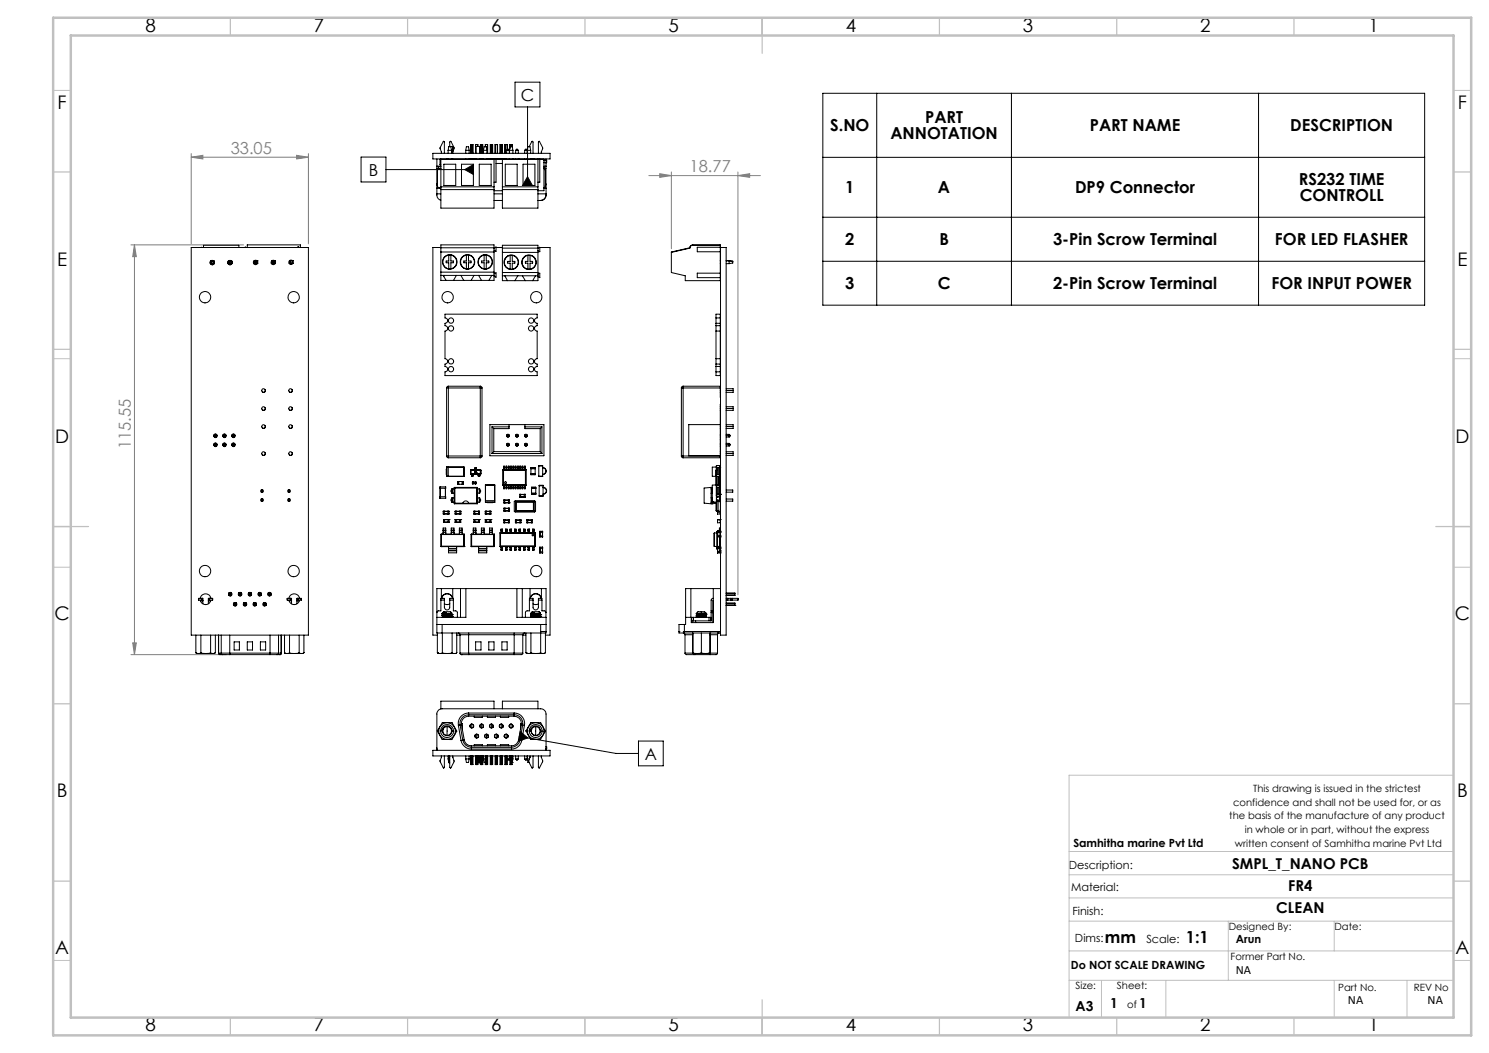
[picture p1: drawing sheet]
<svg xmlns="http://www.w3.org/2000/svg" width="420mm" height="297mm" viewBox="0 0 420 297" stroke-linecap="round" stroke-linejoin="round" font-family="sans-serif">
<defs><g id="words">
<g font-size="5.3">
<text x="41" y="8.9">8</text>
<text x="88.5" y="8.9">7</text>
<text x="138.5" y="8.9">6</text>
<text x="188.5" y="8.9">5</text>
<text x="238.5" y="8.9">4</text>
<text x="288.5" y="8.9">3</text>
<text x="338.5" y="8.9">2</text>
<text x="386" y="8.9">1</text>
<text x="16.2" y="30.7">F</text>
<text x="411.2" y="30.7">F</text>
<text x="16.1" y="74.9">E</text>
<text x="411.1" y="74.9">E</text>
<text x="15.5" y="124.9">D</text>
<text x="410.5" y="124.9">D</text>
<text x="15.4" y="174.9">C</text>
<text x="410.4" y="174.9">C</text>
<text x="16" y="224.9">B</text>
<text x="411" y="224.9">B</text>
<text x="15.5" y="269.2">A</text>
<text x="410.5" y="269.2">A</text>
<text x="41" y="290.9">8</text>
<text x="88.5" y="290.9">7</text>
<text x="138.5" y="290.9">6</text>
<text x="188.5" y="290.9">5</text>
<text x="238.5" y="290.9">4</text>
<text x="288.5" y="290.9">3</text>
<text x="338.5" y="290.9">2</text>
<text x="386" y="290.9">1</text>
</g>
<g font-size="4.7">
<text x="146.9" y="28.4">C</text>
<text x="260.9" y="34.8">PART</text>
<text x="234.2" y="37">S.NO</text>
<text x="251.1" y="39.3">ANNOTATION</text>
<text x="307.4" y="37">PART NAME</text>
<text x="363.9" y="37">DESCRIPTION</text>
<text x="104" y="49.6">B</text>
<text x="366.4" y="52.2">RS232 TIME</text>
<text x="238.4" y="54.5">1</text>
<text x="264.6" y="54.5">A</text>
<text x="303.2" y="54.5">DP9 Connector</text>
<text x="366.6" y="56.8">CONTROLL</text>
<text x="238.4" y="69.2">2</text>
<text x="265" y="69.2">B</text>
<text x="297" y="69.2">3-Pin Scrow Terminal</text>
<text x="359.6" y="69.2">FOR LED FLASHER</text>
<text x="238.4" y="81.5">3</text>
<text x="264.5" y="81.5">C</text>
<text x="297" y="81.5">2-Pin Scrow Terminal</text>
<text x="358.6" y="81.5">FOR INPUT POWER</text>
<text x="181.9" y="214.3">A</text>
<text x="311.7" y="266">mm</text>
<text x="334.5" y="266">1:1</text>
</g>
<g font-size="4.7" fill="#808080">
<text x="65.1" y="43.3">33.05</text>
<text x="194.5" y="48.5">18.77</text>
<text x="36.9" y="126.8" transform="rotate(-90 36.9 126.8)">115.55</text>
</g>
<g font-size="4.2">
<text x="347.5" y="245.2">SMPL_T_NANO PCB</text>
<text x="363.4" y="251.4">FR4</text>
<text x="360" y="257.6">CLEAN</text>
</g>
<g font-size="3.9">
<text x="303.4" y="285">A3</text>
<text x="313.1" y="284.3">1</text>
<text x="321.3" y="284.3">1</text>
</g>
<g font-size="3.5">
<text x="348.6" y="274.6">NA</text>
<text x="380.2" y="283.3">NA</text>
<text x="402.7" y="283.3">NA</text>
</g>
<g font-size="3.2">
<text x="302.8" y="238.8">Samhitha marine Pvt Ltd</text>
<text x="301.5" y="245.2">Description:</text>
<text x="302.1" y="251.4">Material:</text>
<text x="302.5" y="258">Finish:</text>
<text x="303.2" y="265.8">Dims:</text>
<text x="323.4" y="266">Scale:</text>
<text x="348.6" y="266">Arun</text>
<text x="302" y="273.4">Do NOT SCALE DRAWING</text>
</g>
<g font-size="2.8">
<text x="347.8" y="227.3">confidence and shall not be used for, or as</text>
<text x="353.5" y="223.5">This drawing is issued in the strictest</text>
<text x="346.8" y="231.1">the basis of the manufacture of any product</text>
<text x="348.3" y="238.8">written consent of Samhitha marine Pvt Ltd</text>
<text x="351.1" y="234.9">in whole or in part, without the express</text>
<text x="346.6" y="262.2">Designed By:</text>
<text x="376.4" y="262.2">Date:</text>
<text x="347.1" y="270.9">Former Part No.</text>
<text x="303.4" y="278.9">Size:</text>
<text x="315.1" y="278.9">Sheet:</text>
<text x="377.4" y="279.6">Part No.</text>
<text x="398.8" y="279.6">REV No</text>
<text x="318" y="284.3">of</text>
</g>
</g></defs>
<g fill="none" stroke="#000" stroke-width=".28">
<path d="M145.3 23.2h7v7h-7zM148.8 30.2v22.1M232.1 26.3h169.7v59.8h-169.7zM247.3 26.3v59.8M285.3 26.3v59.8M355 26.3v59.8M101.8 44.3h7.1v7h-7.1zM108.9 47.8h24.6M131.1 47.8l2.4-1.4v2.8zM148.8 49.8l1.4 2.5h-2.8zM232.1 44.4h169.7M232.1 61.3h169.7"/>
<path d="M232.1 73.7h169.7M146.5 207.7l27.2 4.8h6.4M146.7 206.3l2.2 1.8-2.7 1zM180.1 209h7v7h-7z"/>
</g>
<g fill="none" stroke="#808080" stroke-width=".28">
<path d="M53.9 44.3l3.3-.5v1zM53.9 43.3v25.5M53.9 44.3h33.1M83.7 43.8l3.3 .5-3.3 .5zM87 43.3v25.5M183 49.5h31.5M186.1 49l3.3 .5-3.3 .5zM189.4 48.5v21.7M208.1 49.5l3.4-.5v1zM208.1 48.5v119.3M36.9 69.1h31.8M37.9 69.1v115.5"/>
<path d="M37.9 69.1l.6 3.3h-1.1zM36.9 184.6h26.9M37.4 181.3h1.1l-.6 3.3z"/>
</g>
<g fill="none" stroke="#c0c0c0" stroke-width=".28">
<path d="M15 25.5h5M410 25.5h5M15 101.2h5M410 101.2h5M15 160h5M410 160h5M410 218.6h-108.4v68.4M301.6 240.2h108.4M301.6 246.7h108.4M301.6 253.3h108.4M301.6 259.8h108.4M346.5 259.8v16.7"/>
<path d="M376.3 259.8v8.4M15 270.9h5M301.6 268.2h108.4M301.6 276.5h108.4M310.7 276.5v10.5M328.9 276.5v10.5M376.3 276.5v10.5M396.9 276.5v10.5M410 270.9h5M165 287v5"/>
</g>
<g fill="none" stroke="#c0c0c0" stroke-width=".35">
<path d="M65 5v5M115 5v5M165 5v5M215 5v10M265 5v5M315 5v5M365 5v5M15 48.5h5M410 48.5h5M15 98.5h5M410 98.5h5M15 148.5h10"/>
<path d="M405 148.5h10M15 198.5h5M410 198.5h5M15 248.5h5M410 248.5h5M65 287v5M115 287v5M165 287v5M215 282v10M265 287v5M315 287v5M365 287v5"/>
</g>
<path d="M15 5h400v287h-400zM20 10h390v277h-390z" fill="none" stroke="#c0c0c0" stroke-width=".7"/>
<path d="M146.7 206.3l-.5 2.8 2.7-1zM131.1 47.8l2.4 1.4v-2.8zM148.8 49.8l1.4 2.5h-2.8z" fill="#000"/>
<g fill="#808080">
<path d="M83.7 43.8l3.3 .5-3.3 .5zM53.9 44.3l3.3-.5v1z"/>
<path d="M186.1 49l3.3 .5-3.3 .5zM208.1 49.5l3.4-.5v1z"/>
<path d="M37.9 69.1l.6 3.3h-1.1zM37.4 181.3h1.1l-.6 3.3z"/>
</g>
<g fill="none" stroke="#000" stroke-width=".28">
<path d="M127.1 39.9l-.2 .2v1.2M127.1 39.9h.1M127.1 39.9l1 1.8-.4 1.1M150.1 39.9l-.8 1.5M150.1 39.9h.1M150.1 39.9l.3 .2v3.1M122.1 43.2h33.1v1.6h-33.1zM123.2 47.5h.5M123.2 47h.5M123.2 51.9l.2 .6M123.2 44.8v10.2a1.45 1.45 0 0 0 1.2 1.5M123.2 46.9h1.2"/>
<path d="M123.2 54.7h1.2M123.2 53.1h1.2M123.4 52.5l.3 .4 .7 .1M123.7 47.5h.7M123.7 47h.7M123.7 47v.5M124.1 46.5h.1M124.1 44.9h.1M124.1 44.9v1.6M124.1 44.9h29.3v8.9h-1.7M124.1 46.5h.3M124.4 52.7v.8"/>
<path d="M124.4 47.6h-.7l-.3 .3v4.6M124.4 44.9v7.8M124.4 53.5v5.2h14.9v-5.2M124.4 53.5h14.9M124.4 52.7h14.9M124.5 43.2l-.4-1.4 1-1.9 .2 .1v3.2M125.2 46.3h3.4v6h-3.4zM126 44.8v.1M126.4 42.4v.8M126.4 44.8v.1M126.4 42.4l.2-1h.6l.2 1M126.4 42.4h1"/>
<path d="M126.6 41.4l1.1-.1v1.9M127.4 42.4v.8M127.4 44.8v.1M127.7 41.4v1.8M127.7 44.8v.1M130.2 46.3h3.3v6h-3.3zM131.4 42.4v.8M131.4 44.8v.1M131.4 42.4l.2-1h.6l.1 1M131.4 42.4h.9M132.3 42.4v.8M132.3 44.8v.1"/>
<path d="M132.5 44.8v.1M132.7 44.8v.1M132.8 44.8v.1M132.8 40.8h.3M132.8 40.8v2.4M133 44.9h.1M133.1 40.8h.2M133.1 40.8v2.4M133.1 44.8v.1M133.3 40.8l.1 2.4M133.3 40.8v2.4M133.3 44.8v.1"/>
<path d="M133.4 44.9h.1M133.4 44.8v.1M133.6 44.8v.1M133.9 44.8v.1M133.9 44.9h.1M134.1 44.8v.1M134.2 40.8h.5M134.2 40.8l-.1 2.4M134.2 40.8v2.4M134.2 44.8v.1M134.3 43.2v-1.9h1v1.9M134.3 44.8v.1"/>
<path d="M134.7 40.8l.1 .5M134.7 40.8v.5M135.2 46.3h3.3v6h-3.3zM135.3 44.8v.1M135.3 41.4h.1M135.3 44.9h.1M135.4 44.8v.1M135.6 40.8h.3M135.6 40.8v2.4M135.6 40.8l-.1 2.4M135.9 40.8h.2M135.9 40.8v2.4"/>
<path d="M136 44.8v.1M136.1 40.8l.1 2.4M136.1 40.8v2.4M136.1 44.8v.1M136.2 44.8v.1M136.4 42.4v.8M136.4 44.8v.1M136.4 42.4l.2-1h.6l.1 1M136.4 42.4h.9M136.9 40.8h.6M136.9 40.8v.6M137.3 42.4v.8"/>
<path d="M137.3 44.8v.1M137.5 40.8v2.4M137.5 44.8v.1M137.8 44.8v.1M138.3 44.8v.1M138.4 40.8h.2M138.4 40.8l-.1 2.4M138.4 40.8v2.4M138.4 44.8v.1M138.6 40.8h.3M138.6 40.8v2.4M138.6 44.8v.1"/>
<path d="M138.9 40.8v2.4M138.9 44.8v.1M138.9 40.8l.1 2.4M139 44.8v.1M139.2 44.8v.1M139.3 52.7v.8M139.3 44.9v7.8M139.3 53.8h2.4M139.3 54.7h2.4M139.3 56.5h2.4M139.5 44.8v.1M139.6 44.8v.1"/>
<path d="M139.7 40.8v2.4M139.7 44.8v.1M139.7 40.8h.1M139.7 40.8h.6M139.9 44.9v6.5h-.6M139.9 46.1h1.8M140.3 40.8v2.4M140.3 44.8v.1M140.5 44.8v.1M140.8 44.8v.1M141 44.8v.1M141.1 40.8h.3"/>
<path d="M141.1 40.8v2.4M141.1 44.8v.1M141.1 40.8l-.1 2.4M141.4 40.8h.2M141.4 40.8v2.4M141.4 44.8v.1M141.6 40.8l.1 2.4M141.6 40.8v2.4M141.6 44.8v.1M141.7 52.7v.8M141.7 44.8v7.9M141.7 53.5v5.2h10v-5.2"/>
<path d="M141.7 53.5h10M141.7 52.7h10M141.9 44.8v.1M142.2 44.8v.1M142.4 44.8v.1M142.5 40.8h.6M142.5 40.8l-.1 2.4M142.5 40.8v2.4M142.5 44.8v.1M142.5 46.3h3.4v6h-3.4zM142.9 42.4h.8M142.9 42.4l.3-.3 .5 .3"/>
<path d="M142.9 42.4v.8M142.9 44.8v.1M143.1 40.8h.1M143.1 40.8v1.5M143.7 42.4v.8M143.7 44.8v.1M143.7 42.4h1M143.9 40.8h.2M143.9 40.8v.6M143.9 40.8l-.1 1.2M144.1 40.8h.3M144.1 40.8v.6"/>
<path d="M144.4 40.8l.1 .6M144.4 40.8v.6M144.5 41.4h-.6l-.2 1M144.5 41.4l.2 1M144.7 42.4v.8M144.7 44.8v.1M145.5 42.4h.7M145.5 42.4l.2-.3 .5 .3M145.5 42.4v.8M145.5 44.8v.1M146.2 42.4v.8M146.2 44.8v.1"/>
<path d="M146.4 44.9h.1M147.5 46.3h3.4v6h-3.4zM148 42.4h.7M148 42.4l.3-.3 .4 .3M148 42.4v.8M148 44.8v.1M148.7 42.4v.8M148.7 44.8v.1M148.7 42.4l.2-1h.6l.2 1M148.7 42.4h1M149.7 42.4v.8M149.7 44.8v.1"/>
<path d="M149.8 44.9h.1M151.7 52.7v.8M151.7 44.9v7.8M151.7 54.7h2.3M151.9 43.2v-3.2l.1-.1 1.1 1.9-.4 1.4M152.3 44.9v6.5h-.6M153.4 45.2h.6M153.4 45.9h.6M153.4 47.6l.4 .5v4.4M153.4 45.3h.7M153.4 45.8h.7M153.4 46.9h.6"/>
<path d="M153.4 47.5h.1M153.4 47h.1M153.4 53.1h.6M153.5 47.5h.5M153.5 47h.5M153.5 47v.5M153.8 52.5l-.4 .4M154 45.2l.2 .1M154 45.2l.1 .1M154 45.9v6l-.2 .6M154 51.9v3.1a1.73 1.73 0 0 1-2.3 1.5M154 44.8v.4"/>
<path d="M154.1 45.8l-.1 .1M154.1 45.3h.1M154.1 45.8h.1M154.1 45.3v.5M154.2 45.8l-.2 .1M154.2 45.3v.5M53.9 69.8h33.1v109.3h-33.1zM56.8 69.8h.1M57.4 69.8v-.6h10v.6M59.3 73.8l.1 .6M59.4 73.7a.64 .64 0 0 0 0 .8 .64 .64 0 0 0 .9 0 .64 .64 0 0 0 .1-.8M59.4 73.6h1"/>
<path d="M59.4 74.4h1M59.4 73.6v.8M59.4 73.6l.2 .2M59.5 73.6l.3-.2 .5 .2M59.6 73.8h.6M59.6 74.2h.6M59.6 74.2l-.2 .2M59.6 73.8v.4M60.2 74.2l.2 .2M60.2 73.8v.4M60.4 74.4h.1M60.4 73.6l-.2 .2"/>
<path d="M60.4 73.6v.8M60.4 73.8v.6M64.3 73.8l.1 .6M64.4 73.7a.64 .64 0 0 0 .1 .8 .64 .64 0 0 0 .8 0 .64 .64 0 0 0 .1-.8M64.4 73.6h1M64.4 74.4h1M64.4 73.6l.2 .2M64.4 73.6v.8M64.5 73.6l.3-.2 .5 .2M64.6 73.8h.6M64.6 73.8v.4M64.6 74.2l-.2 .2"/>
<path d="M64.6 74.2h.6M65.2 74.2l.2 .2M65.2 73.8v.4M65.4 74.4h.1M65.4 73.6l-.2 .2M65.4 73.6v.8M65.4 73.8v.6M69.2 69.8v-.1l.2 .1M69.7 69.8v-.7h15v.7M71.7 74.3h.1M71.7 74.3h-.2M71.7 73.6v.7"/>
<path d="M71.8 73.5a.63 .63 0 0 0-.2 1 .63 .63 0 0 0 1-.2M71.8 73.5h.9M71.8 74.3h.9M71.8 73.5l.1 .2M71.8 73.5v.8M71.8 73.5h.6M71.9 74.1h.6M71.9 73.7h.6M71.9 74.1l-.1 .2M71.9 73.7v.4M72.5 74.1l.2 .2M72.5 73.7v.4"/>
<path d="M72.7 73.5l-.2 .2M72.7 73.5v.8M76.7 74.3h.1M76.7 74.3h-.2M76.7 73.6v.7M76.8 73.5a.63 .63 0 0 0-.2 1 .63 .63 0 0 0 1-.2M76.8 73.5h.9M76.8 74.3h.9M76.8 73.5l.1 .2M76.8 73.5v.8M76.8 73.5h.6M76.9 74.1h.6"/>
<path d="M76.9 73.7h.6M76.9 74.1l-.1 .2M76.9 73.7v.4M77.5 74.1l.2 .2M77.5 73.7v.4M77.7 73.5l-.2 .2M77.7 73.5v.8M81.6 74.3h.2M81.7 73.5v.8M81.7 73.5h.1M81.8 73.5h.9M81.8 74.3h.9"/>
<path d="M81.8 73.5l.1 .2M81.8 73.5v.8M81.9 74.1h.6M81.9 74.1l-.1 .2M81.9 73.7h.6M81.9 73.7v.4M82.4 73.5a.62 .62 0 0 0-.8 .1 .62 .62 0 0 0 .2 .9 .62 .62 0 0 0 .8-.2M82.5 74.1l.2 .2M82.5 73.7v.4M82.7 73.5l-.2 .2M82.7 73.5v.8M84.1 69.8v-.2l.4 .2"/>
<path d="M124.4 69.9v-.8h14.9v.8M124.4 69.8h-2.3v109.3h1.3M124.4 71.1h14.9M124.4 69.9v9.2h14.9v-9.2M124.4 69.9h14.9M124.4 76.8h14.9M124.4 77.7h14.9M125.2 77.7v.3l.6 1.1M126.6 71.9v1.7l-.8 .1 .1 .4h.7v1.7M126.6 71.9a1.96 1.96 0 0 0-1.7 2 1.96 1.96 0 0 0 1.7 1.9M126.6 75.8h.6M126.6 71.9h.6"/>
<path d="M127.2 71.9a1.97 1.97 0 0 1 1.6 2 1.97 1.97 0 0 1-1.6 1.9M127.2 71.9v1.7h.7v.5h-.7v1.7M128.7 77.7l-.8 1.4M130 77.7l.8 1.4M131.6 71.9a1.97 1.97 0 0 0-1.7 2 1.97 1.97 0 0 0 1.7 1.9M131.6 71.9v1.7h-.8v.5h.8v1.7M131.6 75.8h.6M131.6 71.9h.6M132.2 71.9a1.97 1.97 0 0 1 1.6 2 1.97 1.97 0 0 1-1.6 1.9M132.2 71.9v1.7l.7 .1v.4h-.7v1.7M133.7 77.7l-.8 1.4M135 77.7l.8 1.4"/>
<path d="M136.6 71.9v1.7h-.7l-.1 .2 .1 .3h.7v1.7M136.6 71.9a1.96 1.96 0 0 0-1.7 2 1.96 1.96 0 0 0 1.7 1.9M136.6 75.8h.6M136.6 71.9h.6M137.2 71.9a1.97 1.97 0 0 1 1.6 2 1.97 1.97 0 0 1-1.6 1.9M137.2 71.9v1.7l.7 .2v.3h-.7v1.7M138.7 77.7l-.8 1.4M139.3 69.8h.4M139.3 70l.6-.3v1.2l-.6-.3M139.3 77.3l.6-.4v1.3l-.6-.3M139.9 69.8h1.8M141.7 70v-.8h10v.8"/>
<path d="M141.7 76.9h10M141.7 70v9.2h10v-9.2M141.7 71.2h10M141.7 70h10M141.7 77.8h10M142.4 77.8l.8 1.4M143.9 72v1.7l-.7 .1v.4h.7v1.7M143.9 72a1.97 1.97 0 0 0-1.6 2 1.97 1.97 0 0 0 1.6 1.9M143.9 75.9h.6M143.9 72h.6M144.5 72a1.96 1.96 0 0 1 1.7 2 1.96 1.96 0 0 1-1.7 1.9M144.5 72v1.7l.7 .1v.4h-.7v1.7"/>
<path d="M146.1 77.8l-.9 1.4M147.4 77.8l.8 1.4M148.9 72a1.97 1.97 0 0 0-1.6 2 1.97 1.97 0 0 0 1.6 1.9M148.9 72v1.7h-.7v.3v.2h.7v1.7M148.9 72h.6M148.9 75.9h.6M149.5 72a1.97 1.97 0 0 1 1.6 2 1.97 1.97 0 0 1-1.6 1.9M149.5 72v1.7l.7 .2v.3h-.7v1.7M151.1 77.8l-.9 1.4M151.7 69.8h.5M151.7 70.1l.6-.4v1.3l-.6-.3M151.7 77.4l.6-.4v1.3l-.6-.3"/>
<path d="M152.3 69.8h2.9v109.3h-1.4M189.4 71.1l5.2-1.2a.78 .78 0 0 1 .8-.8h7.8v10.1h-9.9v-1.4l-3.9-.9zM203.2 69.2h-7.8a.78 .78 0 0 0-.8 .8l-5.2 1.2M203.2 73.6h.1M203.2 73.5h.1M203.2 77h-6.5v1.3h6.5M203.2 69.7h-6.5v1.3h6.5M203.2 74.4h.1M203.2 69.8h1.6v109.3h-1.6zM204.8 73.6l1.9 .2M204.8 73.5h.9M204.8 74.4h.9"/>
<path d="M205.7 73.5l1 .2v.5l-1 .2M205.7 73.5v.9M125.5 88.6h26v1.1a.76 .76 0 0 0-.7 .7 .76 .76 0 0 0 .7 .8v.7a.76 .76 0 0 0-.7 .7 .76 .76 0 0 0 .7 .8v7.8a.76 .76 0 0 0-.7 .7 .76 .76 0 0 0 .7 .8v.7a.76 .76 0 0 0-.7 .7 .76 .76 0 0 0 .7 .8v1h-26v-1a.76 .76 0 0 0 .8-.8 .76 .76 0 0 0-.8-.7v-.7a.76 .76 0 0 0 .8-.8 .76 .76 0 0 0-.8-.7v-7.8a.76 .76 0 0 0 .8-.8 .76 .76 0 0 0-.8-.7v-.7a.76 .76 0 0 0 .8-.8 .76 .76 0 0 0-.8-.7zM202 91.9v1.5M202 89.7v1.5M202 89.7v-1.1h1.2v1.1M202 91.2v.7M202 93.4v7.8M202 93.4h1.2M202 91.9h1.2M202 89.7h1.2M202 91.2h1.2"/>
<path d="M203.2 91.9v1.5M203.2 89.7v1.5M203.2 91.2v.7M203.2 93.4v7.8M74.7 114.9a.5 .5 0 0 1 0 .8 .5 .5 0 0 1-.8-.1M74.7 109.9a.5 .5 0 0 1 0 .7 .5 .5 0 0 1-.8-.1M82.3 114.9a.5 .5 0 0 1 0 .8 .5 .5 0 0 1-.7-.1M82.3 109.9a.5 .5 0 0 1 0 .7 .5 .5 0 0 1-.7-.1M126 109.4h.5M126 109.4v19.2M126.5 108.9v.5M126.5 108.9l-.5 .2v.3"/>
<path d="M126.5 109.4v19.2M126.5 109.4h9M126.5 108.9h9M135.5 108.9v.5M135.5 109.4h.5M135.5 108.9l.4 .2 .1 .3M135.5 109.4v19.2M136 109.4v19.2M138.2 119.8h15.2v8.7h-15.2zM143.6 119.8v1.1h-4.3M148.1 119.8v1.1h4.3M192.2 109.4h.5"/>
<path d="M192.2 109.4v19.2M192.7 108.9v.5M192.7 108.9h10.5v.5M192.7 108.9l-.4 .2-.1 .3M192.7 109.4h10.5M192.7 109.4v19.2M202 101.2v1.5M202 103.4v1.5M202 104.9v1h1.2v-1M202 102.7v.7M202 102.7h1.2M202 101.2h1.2"/>
<path d="M202 104.9h1.2M202 103.4h1.2M203.2 101.2v1.5M203.2 103.4v1.5M203.2 119.8h-8.9v8.7h8.9M203.2 109.6h.1M203.2 110.7h.1M203.2 115.7h.1M203.2 114.7h.1M203.2 119.8h.1M203.2 102.7v.7M203.2 109.4v2.7"/>
<path d="M203.2 110.1h.1M203.2 115.2h.1M203.2 114v14.6M204.8 109.6h2v.5M204.8 114.7h2v.5M204.8 119.8h2v.5M204.8 110.1h2M204.8 115.2h2M206.8 110.1v.6h-2M206.8 115.2v.5h-2M60.4 122.9a.37 .37 0 0 0 .3 .4 .37 .37 0 0 0 .4-.4M60.4 122.9a.37 .37 0 0 1 .3-.4 .37 .37 0 0 1 .4 .4"/>
<path d="M60.4 125.4a.37 .37 0 0 1 .3-.3 .37 .37 0 0 1 .4 .3M60.4 125.4a.37 .37 0 0 0 .3 .4 .37 .37 0 0 0 .4-.4M60.4 122.9h.3M60.4 125.4h.3M60.7 122.9h.1M60.7 125.4h.1M60.8 122.9h.3M60.8 125.4h.3M62.9 122.9a.37 .37 0 0 0 .4 .4 .37 .37 0 0 0 .3-.4M62.9 122.9a.37 .37 0 0 1 .4-.4 .37 .37 0 0 1 .3 .4M62.9 125.4a.37 .37 0 0 1 .4-.3 .37 .37 0 0 1 .3 .3M62.9 125.4a.37 .37 0 0 0 .4 .4 .37 .37 0 0 0 .3-.4"/>
<path d="M62.9 122.9h.3M62.9 125.4h.3M63.2 122.9h.2M63.2 125.4h.2M63.4 122.9h.2M63.4 125.4h.2M65.4 122.9a.37 .37 0 0 1 .4-.4 .37 .37 0 0 1 .4 .4M65.4 122.9a.37 .37 0 0 0 .4 .4 .37 .37 0 0 0 .4-.4M65.4 125.4a.37 .37 0 0 1 .4-.3 .37 .37 0 0 1 .4 .3M65.4 125.4a.37 .37 0 0 0 .4 .4 .37 .37 0 0 0 .4-.4M65.4 122.9h.4M65.4 125.4h.4"/>
<path d="M65.8 122.9h.1M65.8 125.4h.1M65.9 122.9h.3M65.9 125.4h.3M73.8 138.8h.2M73.8 138.2h.2M73.8 138.1v.8M74 138.1v.8M74.7 127.6a.5 .5 0 0 1 0 .8 .5 .5 0 0 1-.8-.1M74.7 120a.5 .5 0 0 1 0 .8 .5 .5 0 0 1-.8-.2M81.4 138.8h.3M81.4 138.2h.3"/>
<path d="M81.4 138.1v.8M81.7 138.1v.8M82.3 127.6a.5 .5 0 0 1 0 .8 .5 .5 0 0 1-.7-.1M82.3 120a.5 .5 0 0 1 0 .8 .5 .5 0 0 1-.7-.2M124.1 137.7h.1M124.1 137.3h.1M124.1 137.3v3.2M124.1 137.3h1.6M124.2 137.7v2.4M125.6 137.7v2.4M125.7 137.3v.4h-1.6M125.7 137.3v3.2"/>
<path d="M126 128.6h.5M126 128.6l.1 .4 .4 .1M126 132.3v1.5M126 131.7v2.7M126 131.7h4.9M126 134.4h4.9M126.4 131.8v2.5M126.5 128.6v.5M126.5 129.1h9M126.5 128.6h9M127.4 138.1l-.2 .4 .2 .4M127.6 137.9h-.2l.2 1.2"/>
<path d="M127.6 137.9v1.2M127.6 139.1h.5M127.6 137.9h.5M128.1 137.5v4.6M128.1 137.5l.2 .2M128.1 137.5h6.5M128.3 137.7h6.2M128.3 137.7v4.2M129.1 135.8v.8M129.1 135.8h.2M129.1 136.6h.2M129.3 136.6h.1"/>
<path d="M129.3 135.8h.1M129.3 135.8v.8M129.4 135.8h1.2M129.4 136.6h1.2M129.4 135.8v.8M130.4 135.8v.8zM130.6 135.8v.8M130.8 134.3l.1 .1M130.9 132.3v1.5M130.9 131.7v2.7M130.9 131.7l-.1 .1M132.7 133.7l.1 .1"/>
<path d="M132.7 132.6h.1M132.7 132.6v1.1M132.8 133.6h.1M132.8 132.6h.1M132.8 133.6l.1 .1M132.8 132.6v1M132.8 133.6l-.1 .1M132.8 132.5l-.1 .1M132.8 132.5h2.7M132.8 132.5h.1M132.8 133.8h2.7M132.9 132.5l-.1 .1"/>
<path d="M132.9 132.5v.1M132.9 133.6v.1M132.9 132.6h2.6M132.9 133.6h2.6M132.9 132.6v1M132.9 133.7h2.6M132.9 133.7l-.1 .1M133 133.9v.2M133 134.1v.1M133 134.2v.1l.4-.1M133 133.9h.4M133 134.1h.4"/>
<path d="M133 134.2h.4M133 133.8v.1M133 134.1h.1M133.2 136h.1M133.2 136.5h.1M133.2 136v.5M133.3 136.5h.9M133.3 136h.9M133.4 136l.1 .5zM133.4 133.9v.2M133.4 134.1v.1M133.4 133.8v.1"/>
<path d="M133.4 134.1h.1M133.8 132.8h.1M133.8 133.5h.1M133.8 132.8l.2 .3-.2 .4M133.9 132.2v.2M133.9 132.1h.1M133.9 132.4h.5M133.9 132.2h.5M133.9 132.2v-.3h.5v.3M133.9 132.8h.1M133.9 132.4v.1M133.9 132.1h.5"/>
<path d="M134 132.8l.1 .4-.3 .3M134.1 136v.5zM134.2 133.1v.1M134.2 136.5h.1M134.2 136h.1M134.2 136v.5M134.3 132.8h.1M134.3 132.8l-.1 .3M134.4 132.2v.2M134.4 132.1h.1M134.4 132.4v.1M134.4 132.8l-.1 .3 .1 .4-.2-.3"/>
<path d="M134.4 132.8h.1M134.5 137.7v4.2M134.6 139.1h.6M134.6 137.9h.6M134.6 137.5v4.6M134.6 137.5l-.1 .2M134.9 133.9v.2M134.9 134.1v.1M134.9 134.2v.1l.4-.1M134.9 133.9h.4M134.9 134.1h.4M134.9 133.8v.1"/>
<path d="M134.9 134.1h.1M134.9 134.2h.4M135.2 137.9h.1l-.1 1.2M135.2 137.9v1.2M135.3 138.1l.3 .3-.3 .5M135.3 133.9v.2M135.3 134.1v.1M135.3 133.8v.1M135.3 134.1h.1M135.5 128.6v.5M135.5 128.6h.5M135.5 132.5v.1"/>
<path d="M135.5 132.5l.1 .1M135.5 132.6h.1M135.5 133.6v.1M135.5 133.6h.1M135.5 132.6v1M135.5 133.7v.1M135.5 132.5h.1M135.6 133.6l-.1 .1M135.6 133.6v.1M135.6 133.7l-.1 .1M135.6 132.6v1.1M135.6 132.6h.1"/>
<path d="M136 128.6l-.2 .4-.3 .1M136.9 136.8h2.7M136.9 136.8v4.9M137.5 136.8h1.5M138.8 127.9h14.1M138.8 120.4h4.8M138.8 120.4v7.5M138.8 120.4l.5 .5M139.3 127.4h13.1M139.3 127.4l-.5 .5M139.3 120.9v6.5M139.6 136.8v4.9"/>
<path d="M141.9 136.9h6.5M141.9 132.5h6.5M141.9 132.5l.1 .1M141.9 132.5v4.4M142 132.6h.1M142 136.8h6.3M142 132.6h6.3M142 132.6v4.2M142 136.8l-.1 .1M142 136.7v.1M142 136.7h6.2M142 132.6v4.1"/>
<path d="M142 132.6h6.2M142.1 132.4h.1M142.1 131.8v.1M142.1 136.9l.2 .1zM142.1 137.5h.1M142.1 137.5h.2M142.1 131.8v-.3h.2v.3M142.1 132.4h.2M142.1 131.9h.2M142.1 131.8h.2M142.1 136.9v1h.2v-1M142.1 131.9v.5"/>
<path d="M142.1 132.4v.1M142.3 132.4h.1M142.3 131.8v.1M142.3 137.5h.1M142.3 131.9v.5M142.3 132.4v.1M142.7 132.4h.1M142.7 131.8v.1M142.7 136.9l.2 .1zM142.7 137.5h.1M142.7 137.5h.2M142.7 131.8v-.3h.2v.3"/>
<path d="M142.7 132.4h.2M142.7 131.9h.2M142.7 131.8h.2M142.7 136.9v1h.2v-1M142.7 131.9v.5M142.7 132.4v.1M142.9 122.9a.37 .37 0 0 1 .4-.4 .37 .37 0 0 1 .4 .4M142.9 122.9a.37 .37 0 0 0 .4 .4 .37 .37 0 0 0 .4-.4M142.9 125.4a.37 .37 0 0 1 .4-.3 .37 .37 0 0 1 .4 .3M142.9 125.4a.37 .37 0 0 0 .4 .4 .37 .37 0 0 0 .4-.4M142.9 122.9h.3M142.9 125.4h.3"/>
<path d="M142.9 132.4h.1M142.9 131.8v.1M142.9 137.5h.1M142.9 131.9v.5M142.9 132.4v.1M143.2 122.9h.2M143.2 125.4h.2M143.4 132.4h.1M143.4 131.8v.1M143.4 136.9l.2 .1zM143.4 137.5h.1M143.4 137.5h.2"/>
<path d="M143.4 131.8v-.3h.2v.3M143.4 122.9h.3M143.4 125.4h.3M143.4 132.4h.2M143.4 131.9h.2M143.4 131.8h.2M143.4 136.9v1h.2v-1M143.4 131.9v.5M143.4 132.4v.1M143.6 132.4h.1M143.6 131.8v.1M143.6 137.5h.1"/>
<path d="M143.6 131.9v.5M143.6 132.4v.1M144 132.4h.1M144 131.8v.1M144 136.9l.3 .1zM144 137.5h.1M144 137.5h.3M144 131.8v-.3h.3v.3M144 132.4h.3M144 131.9h.3M144 131.8h.3M144 136.9v1h.3v-1"/>
<path d="M144 131.9v.5M144 132.4v.1M144.3 132.4h.1M144.3 131.8v.1M144.3 137.5h.1M144.3 131.9v.5M144.3 132.4v.1M144.7 132.4h.1M144.7 131.8v.1M144.7 136.9l.2 .1zM144.7 137.5h.1M144.7 137.5h.2"/>
<path d="M144.7 131.8v-.3h.2v.3M144.7 132.4h.2M144.7 131.9h.2M144.7 131.8h.2M144.7 136.9v1h.2v-1M144.7 131.9v.5M144.7 132.4v.1M144.9 132.4h.1M144.9 131.8v.1M144.9 137.5h.1M144.9 131.9v.5M144.9 132.4v.1"/>
<path d="M145.3 132.4h.1M145.3 131.8v.1M145.3 136.9l.3 .1zM145.3 137.5h.1M145.3 137.5h.3M145.3 131.8v-.3h.3v.3M145.3 132.4h.3M145.3 131.9h.3M145.3 131.8h.3M145.3 136.9v1h.3v-1M145.3 131.9v.5M145.3 132.4v.1"/>
<path d="M145.5 122.9a.37 .37 0 0 0 .3 .4 .37 .37 0 0 0 .4-.4M145.5 122.9a.37 .37 0 0 1 .3-.4 .37 .37 0 0 1 .4 .4M145.5 125.4a.37 .37 0 0 0 .3 .4 .37 .37 0 0 0 .4-.4M145.5 125.4a.37 .37 0 0 1 .3-.3 .37 .37 0 0 1 .4 .3M145.5 122.9h.2M145.5 125.4h.2M145.6 132.4h.1M145.6 131.8v.1M145.6 137.5h.1M145.6 131.9v.5M145.6 132.4v.1M145.7 122.9h.2"/>
<path d="M145.7 125.4h.2M145.9 122.9h.3M145.9 125.4h.3M146 132.4h.1M146 131.8v.1M146 136.9l.2 .1zM146 137.5h.1M146 137.5h.2M146 131.8v-.3h.2v.3M146 132.4h.2M146 131.9h.2M146 131.8h.2"/>
<path d="M146 136.9v1h.2v-1M146 131.9v.5M146 132.4v.1M146.2 132.4h.1M146.2 131.8v.1M146.2 137.5h.1M146.2 131.9v.5M146.2 132.4v.1M146.6 139.4h.3v.8h-.3M146.6 139.4v.8M146.6 139.4h1.6M146.6 132.4h.1"/>
<path d="M146.6 131.8v.1M146.6 136.9l.3 .1zM146.6 137.5h.1M146.6 137.5h.3M146.6 131.8v-.3h.3v.3M146.6 132.4h.3M146.6 131.9h.3M146.6 131.8h.3M146.6 136.9v1h.3v-1M146.6 131.9v.5M146.6 132.4v.1M146.9 132.4h.1"/>
<path d="M146.9 131.8v.1M146.9 137.5h.1M146.9 131.9v.5M146.9 132.4v.1M147.2 132.4h.1M147.2 131.8v.1M147.2 136.9l.3 .1zM147.2 137.5h.1M147.2 137.5h.3M147.2 131.8v-.3h.3v.3M147.2 132.4h.3M147.2 131.9h.3"/>
<path d="M147.2 131.8h.3M147.2 136.9v1h.3v-1M147.2 131.9v.5M147.2 132.4v.1M147.5 132.4h.1M147.5 131.8v.1M147.5 137.5h.1M147.5 131.9v.5M147.5 132.4v.1M147.9 132.4h.1M147.9 131.8v.1M147.9 136.9l.3 .1z"/>
<path d="M147.9 137.5h.1M147.9 137.5h.3M147.9 131.8v-.3h.3v.3M147.9 136.9v1h.3v-1M147.9 131.9v.5M147.9 132.4v.1M147.9 132.4h.3M147.9 131.9h.3M147.9 131.8h.3M148 122.9a.37 .37 0 0 1 .4-.4 .37 .37 0 0 1 .3 .4M148 122.9a.37 .37 0 0 0 .4 .4 .37 .37 0 0 0 .3-.4M148 125.4a.37 .37 0 0 0 .4 .4 .37 .37 0 0 0 .3-.4"/>
<path d="M148 125.4a.37 .37 0 0 1 .4-.3 .37 .37 0 0 1 .3 .3M148 122.9h.3M148 125.4h.3M148.1 120.4h4.8M148.2 132.4h.1M148.2 131.8v.1M148.2 137.5h.1M148.2 139.4h-.4v.8h.4M148.2 131.9v.5M148.2 132.4v.1M148.2 139.4v.8M148.2 136.7l.1 .1"/>
<path d="M148.2 132.6v4.1M148.3 122.9h.1M148.3 125.4h.1M148.3 132.6h-.1M148.3 132.6v4.2M148.3 136.8l.1 .1M148.4 132.5l-.1 .1M148.4 132.5v4.4M148.4 122.9h.3M148.4 125.4h.3M149.8 133.6h1.2zM149.8 132.1v.1"/>
<path d="M149.8 133.8h1.2M149.8 131.9h1.2M149.8 132.1h1.2M149.8 131.9v.2M149.8 132.2v1.6M149.8 132.2h1.2M149.9 137.7h.1M149.9 139.1v.1M149.9 137.5h1.2M149.9 139.4h.1M149.9 139.1h1.2M149.9 137.7h1.2"/>
<path d="M149.9 139.2h1.2M149.9 139.4h1.2M149.9 137.5v1.6M149.9 139.2v.2M151 132.1v.1M151 131.9v.2M151 132.2v1.6M151.1 137.7h.1M151.1 139.1v.1M151.1 139.4h.1M151.1 137.5v1.6M151.1 139.2v.2"/>
<path d="M152 134.3h1.1M152 131.3h1.1v3.1h-1.1zM152 131.4h1.1M152.1 137h1.1M152.1 136.9h1.1v3.1h-1.1zM152.1 139.8h1.1M152.4 127.4l.5 .5M152.4 120.9v6.5M152.9 120.4l-.5 .5M152.9 120.4v7.5M153.1 131.9a1.01 1.01 0 0 1 1 1 1.01 1.01 0 0 1-1 1M153.1 132a.9 .9 0 0 1 .9 .9 .9 .9 0 0 1-.9 .9"/>
<path d="M153.2 137.4a.99 .99 0 0 1 1 1 .99 .99 0 0 1-1 1M153.2 137.5a.9 .9 0 0 1 .9 .9 .9 .9 0 0 1-.9 .9M192.2 128.6h.5M192.2 128.6l.1 .3 .4 .2M192.7 128.6v.5M192.7 128.6h10.5M200.6 137.9h.2M200.6 139.1h.2M200.6 137.5h.3M200.6 137.5v4.6M200.6 137.5l-2 .2v4.2l2 .2M200.8 139.1h.1"/>
<path d="M200.8 137.9h.1M200.8 137.9v1.2M202 132.6h.1M202 132.6v4.2M202 134.3h1M202 131.7l-1.1 .1v2.5l1.1 .1M202 136.8h-1.1v4.4l.4 .4 .7 .1M202 136.8l.5 .1M202.1 136.8v.2M202.1 139.8v1.7M202.2 136.9l.8 .1-.1 3-.9-.2zM202.3 137.4v2"/>
<path d="M202.3 131.9v2M202.3 131.9h.5M202.3 139.4h.5M202.3 137.4h.5M202.3 133.9h.5M202.4 140v.2h.8M202.5 136.9h.1M202.5 134.4v2.5M202.6 136.9h.1M202.6 134.4v2.5M202.8 137.4v2M202.8 131.9v2"/>
<path d="M202.9 136.8h.2M203 131.9h.1M203 131.8h.1M203 139.4h.2M203 137.4h.1M203 131.9h.2M203 133.8h.1M203 131.4v5.4M203 137.3l.2 .1M203 136.8l-.4 .1M203.1 131.5l-.1 .4M203.1 136.8h.1"/>
<path d="M203.1 136.7l-.1 .1M203.1 136.7v2.7M203.1 139.4h.1M203.1 134l.1 .2M203.1 136.5h.1M203.1 136h.1M203.1 134.3h.1M203.1 135.8h.1M203.1 136.6h.1M203.1 133.9v3.4M203.2 131.9h.1M203.1 132.3h.1"/>
<path d="M203.1 139.1l.1 .1M203.1 137.7h.1M203.1 137.4l-.1 .1M203.1 133.6h.1M203.1 137.9h.1M203.1 133.8l.1-2.3-1-.2-.2 5.5M203.1 135.8v.8M203.1 138.2h.1M203.2 128.6v.5h-10.5M203.2 137.4h.1M203.2 132.1l-.1 .1M203.2 133.8l-.2 .1"/>
<path d="M203.2 139.4l-.1 1.1M203.2 122.9h.1M203.2 125.4h.1M203.2 127.9h.1M203.2 120.8h.1M203.2 127.4h.1M203.2 128.4h.1M203.2 123.3h.1M203.2 122.5h.1M203.2 125.8h.1M203.2 125.1h.1M203.2 124v.1"/>
<path d="M203.2 138.8h.1M203.2 138.8h-.1M203.2 138.2h.1M203.2 120.3h.1M203.2 132.1h.1M203.2 126h.1M204.8 127.4h2v.5M204.8 122.9h1.2M204.8 125.4h1.2M204.8 127.9h2M204.8 123.3h.9M204.8 122.5h.9"/>
<path d="M204.8 125.8h.9M204.8 125.1h.9M204.8 138.2h1.9v.6h-1.9M204.8 120.3h2M205.7 122.5v.8M205.7 122.5l.3 .4M205.7 125.1v.7M205.7 125.1l.3 .3M206 122.9l-.3 .4M206 125.4l-.3 .4M206.8 120.3v.5h-2M206.8 127.9v.5h-2"/>
<path d="M73.8 140.8h.2M73.8 141.4h.2M73.8 140.7v.7M74 140.7v.7M81.4 140.8h.3M81.4 141.4h.3M81.4 140.7v.7M81.7 140.7v.7M124.1 140.1h.1M124.1 140.5h.1M124.1 140.1h1.6v.4M124.1 140.5h1.6"/>
<path d="M124.4 154.2h.1M124.4 150.7l.1 .1M124.4 150.7v3.5M124.4 154.2h6.5M124.4 150.7h6.5M124.5 154.1l-.1 .1M124.5 154.1h6.3M124.5 150.8v3.3M124.5 150.8h6.3M125 149.7v.5M125 149.5v.2M125 149.5v-.6h.7v.6"/>
<path d="M125 149.7h.7M125 150.2h.7M125 150.2v.5M125 149.5h.7M125 144.2h.1M125 145h.1M125 144.2h1.6M125 145h1.6M125 144.2v.8M125.1 147.3h.1M125.1 146.5h.1M125.1 147.3h1.6"/>
<path d="M125.1 146.5h1.6M125.1 146.5v.8M125.3 144.2h.1M125.3 145h.1M125.3 144.2v.8M125.3 144.9h1M125.3 144.2h1M125.4 147.3h.1M125.4 146.5h.1M125.4 146.6h1M125.4 146.5v.8M125.7 149.7v.5"/>
<path d="M125.7 149.5v.2M125.7 150.2v.5M126.3 145h.1M126.3 144.2h.1M126.3 144.2v.8M126.4 146.5h.1M126.4 147.3h.1M126.4 146.5v.8M126.5 154.7v.4M126.5 154.2h.1M126.5 155.1v.3M126.5 154.7h2.3"/>
<path d="M126.5 155.1h2.3M126.5 155.4v.5h2.3v-.5M126.5 154.2v.5M126.5 155.4h2.3M126.6 145h.1M126.6 144.2h.1M126.6 144.2v.8M126.7 146.5h.1M126.7 147.3h.1M126.7 146.5v.8M127.3 149.7v.5M127.3 149.5v.2"/>
<path d="M127.3 149.7h.8M127.3 150.2h.8M127.3 149.5v-.6h.8v.6M127.3 150.2v.5M127.3 149.5h.8M127.4 140.7l-.2 .3 .2 .4M127.6 140.4h-.2l.2 1.2M127.6 141.6h.5M127.6 140.4v1.2M127.6 140.4h.5M128.1 149.7v.5M128.1 149.5v.2"/>
<path d="M128.1 150.2v.5M128.1 142.1h6.5M128.3 141.9h6.2M128.3 141.9l-.2 .2M128.4 144.2h.1M128.4 145h.1M128.4 147.3h.1M128.4 146.5h.1M128.4 144.2h1.6M128.4 145h1.6M128.4 144.2v.8M128.4 146.5v.8"/>
<path d="M128.4 147.3h1.6M128.4 146.5h1.6M128.7 147.3h.1M128.7 146.5h.1M128.7 146.6h1M128.7 146.5v.8M128.7 144.2h.1M128.7 145h.1M128.7 144.2v.8M128.7 144.9h1M128.7 144.2h1M128.8 154.7v.4"/>
<path d="M128.8 154.2h.1M128.8 155.1v.3M128.8 154.2v.5M129.6 149.7v.5M129.6 149.5v.2M129.6 149.5v-.6h.8v.6M129.6 149.7h.8M129.6 150.2h.8M129.6 150.2v.5M129.6 149.5h.8M129.7 144.2h.1M129.7 145h.1"/>
<path d="M129.7 146.5h.1M129.7 147.3h.1M129.7 144.2v.8M129.7 146.5v.8M130 146.5h.1M130 147.3h.1M130 146.5v.8M130 144.2h.1M130 145h.1M130 144.2v.8M130.4 149.7v.5M130.4 149.5v.2"/>
<path d="M130.4 150.2v.5M130.6 141.9a.81 .81 0 0 1 .8-.6 .81 .81 0 0 1 .8 .6M130.6 141.9v.1M130.8 150.8v3.3M130.8 154.1l.1 .1M130.9 154.2h.1M130.9 150.7l-.1 .1M130.9 150.7v3.5M132.2 141.9v.1M132.9 154.2h.1M132.9 154.2h6.5M132.9 150.7h6.5"/>
<path d="M132.9 150.7l.1 .1M132.9 150.7v3.5M133 154.1h6.3M133 150.8h6.3M133 150.8v3.3M133 154.1l-.1 .1M133.5 149.7v.5M133.5 149.5v.2M133.5 149.5v-.6h.7v.6M133.5 150.2v.5M133.5 149.7h.7M133.5 150.2h.7"/>
<path d="M133.5 149.5h.7M133.7 146.5h.1M133.7 147.3h.1M133.7 144.2h.1M133.7 145h.1M133.7 144.2h1.6M133.7 145h1.6M133.7 147.3h1.6M133.7 146.5h1.6M133.7 144.2v.8M133.7 146.5v.8M133.9 146.5h.1"/>
<path d="M133.9 147.3h.1M133.9 144.2h.1M133.9 145h.1M133.9 144.2v.8M133.9 146.5v.8M133.9 144.9h1.1M133.9 144.2h1.1M133.9 146.6h1.1M134.2 149.7v.5M134.2 149.5v.2M134.2 150.2v.5M134.5 141.9l.1 .2"/>
<path d="M134.6 141.6h.6M134.6 140.4h.6M135 147.3h.1M135 146.5h.1M135 144.2h.1M135 145h.1M135 144.2v.8M135 146.5v.8M135 154.7v.4M135 154.2h.1M135 155.1v.3M135 154.7h2.3"/>
<path d="M135 155.1h2.3M135 155.4h2.3M135 155.4v.5h2.3v-.5M135 154.2v.5M135.2 140.4h.1l-.1 1.2M135.2 140.4v1.2M135.3 147.3h.1M135.3 146.5h.1M135.3 144.2h.1M135.3 145h.1M135.3 144.2v.8M135.3 146.5v.8"/>
<path d="M135.3 140.7l.3 .2-.3 .5M135.8 149.7v.5M135.8 149.5v.2M135.8 149.5v-.6h.8v.6M135.8 149.7h.8M135.8 150.2h.8M135.8 149.5h.8M135.8 150.2v.5M136.6 149.7v.5M136.6 149.5v.2M136.6 150.2v.5M136.9 146.5h.1"/>
<path d="M136.9 147.3h.1M136.9 145h.1M136.9 144.2h.1M136.9 144.2h1.6M136.9 145h1.6M136.9 147.3h1.6M136.9 146.5h1.6M136.9 144.2v.8M136.9 146.5v.8M136.9 141.7h2.7M136.9 141.2h2.6M136.9 141.6v.1"/>
<path d="M137.2 145h.1M137.2 144.2h.1M137.2 144.2v.8M137.2 144.9h.9M137.2 144.2h.9M137.2 146.5h.1M137.2 147.3h.1M137.2 146.6h1M137.2 146.5v.8M137.3 154.7v.4M137.3 154.2h.1M137.3 155.1v.3"/>
<path d="M137.3 154.2v.5M137.5 141.7h1.5M138.1 149.7v.5M138.1 149.5v.2M138.1 149.7h.8M138.1 150.2h.8M138.1 149.5h.8M138.1 149.5v-.6h.8v.6M138.1 150.2v.5M138.1 144.2h.1M138.1 145h.1M138.1 144.2v.8"/>
<path d="M138.2 147.3h.1M138.2 146.5h.1M138.2 146.5v.8M138.5 144.2h.1M138.5 145h.1M138.5 144.2v.8M138.5 147.3h.1M138.5 146.5h.1M138.5 146.5v.8M138.9 149.7v.5M138.9 149.5v.2M138.9 150.2v.5"/>
<path d="M139.3 150.8v3.3M139.3 154.1l.1 .1M139.4 150.7l-.1 .1M139.4 150.7v3.5M139.5 141.6l.1 .1M141 154.2h10M141 150.3h10M141 150.3l.1 .1M141 150.3v3.9M141.1 150.4h9.7M141.1 154.1h9.7M141.1 150.4v3.7"/>
<path d="M141.1 154.1l-.1 .1M141.3 154.3v.1M141.3 154.9v.1M141.3 150.1h.1M141.3 149.5h.1M141.3 150.1h.4M141.3 154.4h.4M141.3 149.5v-.3h.4v.3M141.3 155v.2h.4v-.2M141.3 149.5h.4M141.3 154.3h.4M141.3 149.5v.6"/>
<path d="M141.3 150.1v.2M141.3 154.2v.1M141.3 154.4v.5M141.3 154.9h.4M141.3 155h.4M141.7 154.3v.1M141.7 154.9v.1M141.7 150.1h.1M141.7 149.5h.1M141.7 149.5v.6M141.7 150.1v.2M141.7 154.2v.1"/>
<path d="M141.7 154.4v.5M142.1 147.4v.1M142.1 146.6v.1M142.1 141.1l.3-.1v.8M142.1 141.8h.1M142.1 141.1v.7M142.1 146.7v.7M142.1 141.8h1.6M142.1 146.6h1.6M142.1 147.4h1.6M142.1 141.1h1.6M142.1 143.3v.1"/>
<path d="M142.1 144.1h.1M142.1 143.3h1.6M142.1 144.1h1.6M142.1 143.4v.7M142.4 147.4v.1M142.4 146.6v.1M142.4 141.8h.1M142.4 146.7v.7M142.4 147.4h1M142.4 146.7h1M142.5 143.3v.1M142.5 144.1h.1"/>
<path d="M142.5 143.4v.7M142.5 143.4h.9M142.5 144.1h.9M142.6 154.3v.1M142.6 154.9v.1M142.6 150.1h.1M142.6 149.5h.1M142.6 150.1h.4M142.6 154.4h.4M142.6 149.5h.4M142.6 154.3h.4M142.6 154.9h.4"/>
<path d="M142.6 155h.4M142.6 155v.2h.4v-.2M142.6 149.5v-.3h.4v.3M142.6 149.5v.6M142.6 150.1v.2M142.6 154.2v.1M142.6 154.4v.5M143 154.3v.1M143 154.9v.1M143 150.1h.1M143 149.5h.1M143 149.5v.6"/>
<path d="M143 150.1v.2M143 154.2v.1M143 154.4v.5M143.4 147.4v.1M143.4 146.6v.1M143.4 141.8h.1M143.4 146.7v.7M143.4 143.3v.1M143.4 144.1h.1M143.4 143.4v.7M143.7 147.4v.1M143.7 146.6v.1"/>
<path d="M143.7 141.8h.1M143.7 141.1l-.3-.1v.8M143.7 141.1v.7M143.7 146.7v.7M143.7 143.3v.1M143.7 144.1h.1M143.7 143.4v.7M143.9 154.3v.1M143.9 154.9v.1M143.9 150.1h.1M143.9 149.5h.1M143.9 149.5v-.3h.4v.3"/>
<path d="M143.9 155v.2h.4v-.2M143.9 150.1h.4M143.9 154.4h.4M143.9 149.5h.4M143.9 154.3h.4M143.9 154.9h.4M143.9 155h.4M143.9 149.5v.6M143.9 150.1v.2M143.9 154.2v.1M143.9 154.4v.5M144.3 154.3v.1"/>
<path d="M144.3 154.9v.1M144.3 150.1h.1M144.3 149.5h.1M144.3 149.5v.6M144.3 150.1v.2M144.3 154.2v.1M144.3 154.4v.5M145.1 141.4l.2-.2h5.5l.3 .2v2.8l-.3 .2h-5.5l-.2-.2zM145.1 154.3v.1M145.1 154.9v.1M145.1 150.1h.1M145.1 149.5h.1"/>
<path d="M145.1 149.5v-.3h.5v.3M145.1 155v.2h.5v-.2M145.1 150.1h.5M145.1 154.4h.5M145.1 149.5h.5M145.1 154.3h.5M145.1 154.9h.5M145.1 155h.5M145.1 149.5v.6M145.1 150.1v.2M145.1 154.2v.1M145.1 154.4v.5"/>
<path d="M145.4 146.6v.1M145.4 147.4v.1M145.4 146.7v.7M145.4 146.6h1.6M145.4 147.4h1.6M145.4 141.5l.3 .2M145.4 141.5v2.7M145.4 144.2h5.3M145.4 141.5h5.3M145.6 154.3v.1M145.6 154.9v.1M145.6 150.1h.1"/>
<path d="M145.6 149.5h.1M145.6 149.5v.6M145.6 150.1v.2M145.6 154.2v.1M145.6 154.4v.5M145.7 144l-.3 .2M145.7 146.6v.1M145.7 147.4v.1M145.7 141.7v2.3M145.7 146.7v.7M145.7 144h4.8M145.7 141.7h4.8"/>
<path d="M145.7 147.4h.9M145.7 146.7h.9M146.4 154.3v.1M146.4 154.9v.1M146.4 150.1h.1M146.4 149.5h.1M146.4 150.1h.4M146.4 154.4h.4M146.4 149.5h.4M146.4 154.3h.4M146.4 154.9h.4M146.4 155h.4"/>
<path d="M146.4 155v.2h.4v-.2M146.4 149.5v-.3h.4v.3M146.4 149.5v.6M146.4 150.1v.2M146.4 154.2v.1M146.4 154.4v.5M146.6 140.2h1.6M146.6 146.6v.1M146.6 147.4v.1M146.6 146.7v.7M146.8 154.3v.1M146.8 154.9v.1"/>
<path d="M146.8 150.1h.1M146.8 149.5h.1M146.8 149.5v.6M146.8 150.1v.2M146.8 154.2v.1M146.8 154.4v.5M147 146.6v.1M147 147.4v.1M147 146.7v.7M147.7 154.3v.1M147.7 154.9v.1M147.7 150.1h.1"/>
<path d="M147.7 149.5h.1M147.7 149.5v-.3h.4v.3M147.7 155v.2h.4v-.2M147.7 150.1h.4M147.7 154.4h.4M147.7 149.5h.4M147.7 154.3h.4M147.7 154.9h.4M147.7 155h.4M147.7 149.5v.6M147.7 150.1v.2M147.7 154.2v.1"/>
<path d="M147.7 154.4v.5M148.1 154.3v.1M148.1 154.9v.1M148.1 150.1h.1M148.1 149.5h.1M148.1 149.5v.6M148.1 150.1v.2M148.1 154.2v.1M148.1 154.4v.5M148.6 146.6v.1M148.6 147.4v.1M148.6 146.6h1.6"/>
<path d="M148.6 147.4h1.6M148.6 146.7v.7M148.9 146.6v.1M148.9 147.4v.1M148.9 147.4h1M148.9 146.7h1M148.9 146.7v.7M148.9 154.3v.1M148.9 154.9v.1M148.9 150.1h.1M148.9 149.5h.1M148.9 149.5v-.3h.5v.3"/>
<path d="M148.9 155v.2h.5v-.2M148.9 150.1h.5M148.9 154.4h.5M148.9 149.5v.6M148.9 150.1v.2M148.9 154.2v.1M148.9 154.4v.5M148.9 149.5h.5M148.9 154.3h.5M148.9 154.9h.5M148.9 155h.5M149.4 154.3v.1"/>
<path d="M149.4 154.9v.1M149.4 150.1h.1M149.4 149.5h.1M149.4 149.5v.6M149.4 150.1v.2M149.4 154.2v.1M149.4 154.4v.5M149.9 147.4v.1M149.9 146.6v.1M149.9 146.7v.7M150.2 147.4v.1M150.2 146.6v.1"/>
<path d="M150.2 146.7v.7M150.2 154.3v.1M150.2 154.9v.1M150.2 150.1h.1M150.2 149.5h.1M150.2 150.1h.4M150.2 154.4h.4M150.2 149.5v-.3h.4v.3M150.2 149.5v.6M150.2 150.1v.2M150.2 154.2v.1M150.2 154.4v.5"/>
<path d="M150.2 155v.2h.4v-.2M150.2 149.5h.4M150.2 154.3h.4M150.2 154.9h.4M150.2 155h.4M150.5 144l.2 .2M150.5 141.7v2.3M150.6 154.3v.1M150.6 154.9v.1M150.6 150.1h.1M150.6 149.5h.1M150.6 149.5v.6"/>
<path d="M150.6 150.1v.2M150.6 154.2v.1M150.6 154.4v.5M150.7 141.5l-.2 .2M150.7 141.5v2.7M150.8 150.4v3.7M150.8 154.1l.2 .1M151 150.3v3.9M151 150.3l-.2 .1M152.3 149.9v.2h.8l-.1-.2M152.3 151.4v-.2h.8l-.1 .2M152.3 154.3v.4h.8l-.1-.4"/>
<path d="M152.3 156v-.4h.8l-.1 .4M152.3 149.9v1.5M152.3 154.3v1.7M152.3 149.9h.7M152.3 151.4h.7M152.3 154.3h.7M152.3 156h.7M153 149.9v1.5M153 154.3v1.7M200.6 141.6h.2M200.6 140.4h.2M200.6 142.1h.3"/>
<path d="M200.8 141.6h.7M200.8 140.4h.1M200.8 140.4v1.2M200.9 141.6v.5M201.4 154l.1 .1M201.5 150.4h-.1M201.5 150.4v3.7M201.5 154.1l.7 .1M202 141.7v2.3l.2 .2M202 142l-1.1 .1M202 154.1l.1 .1M202.1 154.2h.1"/>
<path d="M202.1 154.2h.3M202.2 141.5l-.2 .2M202.2 154.3l.2 .2M202.2 144.2h1M202.2 141.5v2.7M202.4 144.2v.8h.8M202.4 144.2h.1M202.4 150l-.2 .1-.1 4.7 .3 .3M202.4 151.2h.8M202.4 151.4h.8M202.4 154.2h.1M202.4 150.3l-.9 .1"/>
<path d="M202.4 150.2v4l.2 .1M202.4 149.9v1.5M202.4 154.3v1.7M202.7 149.7l-.3 .1-.3 .4M202.9 149.6v-.7h.3l-.1 .7M202.9 149.5l-.4 .4M203 151.4v2.7M203 154.1l-.6 .1M203.1 140.6l.1 .6M203.1 140.2v.8M203.1 151.4v2.7l-.7 .1M203.1 149.6l-.3 .3"/>
<path d="M203.2 141.4v-.2h-.6v3.2h.6v-.2M203.2 151.2h.1M203.2 151.4h.1M203.2 149.9h.1M203.2 150.1h.1M203.2 146.5h.1M203.2 155.6h.1M203.2 156h.1M203.2 154.3h.1M203.2 154.7h.1M203.2 141.1l-.8-.1v.5M203.2 146.5h-.8v1h.8"/>
<path d="M203.2 146.6l-.8 .1M203.2 146.6v.1M203.2 147.4v.1M203.2 145h.1M203.2 149.6l-.2 .3M203.2 155.2v.2M203.2 154.8v.1M203.2 155.2h.1M203.2 149.2l-.3 .3M203.2 141.4l-1 .1M203.2 141.4v.4M203.2 149.9h-.8v.2h.8"/>
<path d="M203.2 154.3h-.8v.4h.8M203.2 155.6h-.8v.4h.8M203.2 144.5v.5M203.2 146.5v.9M203.2 149.9v1.5M203.2 154.3v1.7M203.2 140.8h.1M203.2 141.4h.1M203.2 143.8v.4M204.8 140.8h1.9v.6h-1.9M55.2 179.1v4.9M56 168.8v.5"/>
<path d="M56.5 169.3a1.53 1.53 0 0 0 1.5 1.2 1.53 1.53 0 0 0 1.5-1.2M56.5 168.8a1.54 1.54 0 0 1 1.5-1.3 1.54 1.54 0 0 1 1.5 1.3M56.6 169.5h.6M56.7 179.1v4.9M56.9 168.8h.1M56.9 169.3h.1M56.9 168.8h-.8v.5h.8M56.9 168.8v.5M57 168.8h.1M57 169.3h.1M57 168.8v.5M57 168.8h.2v.5"/>
<path d="M57 169.3h.2M57.2 169.3v.2M57.2 169.5v.8M58.8 169.3h.1M58.8 169.3v.2M58.8 169.5v.8M58.8 169.5h.6M58.9 168.8h-.1v.5M58.9 168.8h.1M58.9 169.3h.1M58.9 168.8v.5M59 168.8h.1"/>
<path d="M59 169.3h.1M59.1 168.8h.8v.5h-.8M59.1 168.8v.5M59.4 179.1v4.9M60 168.8v.5M60.7 179.1v4.9M61.6 179.1v5.1M62.4 179.1v5.1M64.6 168v-.8h.7v.8h-.7M64.7 167.4l.4-.1 .2 .6h-.2l-.1-.4-.2 .4h-.2zM64.8 179.1v5.1M64.9 167.5h.1"/>
<path d="M66 170.1v.7M66 170.8h.6M66 170h.6M66.1 170.1h.4l.2 .6h-.2l-.1-.4-.4 .4zM66.7 170.1v.7M67.4 167.2h.7l-.1 .8h-.6zM67.5 167.3l.4 .1 .2 .5h-.3l-.1-.4-.1 .4h-.2zM67.7 167.5h.1M68.8 170.1v.7M68.8 170.8h.6M68.8 170h.6M68.9 170.1h.4l.1 .6h-.1l-.2-.4-.1 .4h-.2z"/>
<path d="M69.5 170.1v.7M70.1 168v-.8h.7v.8M70.2 168h.6M70.2 167.4l.4-.1 .2 .6h-.2l-.1-.4-.2 .4h-.1zM70.5 167.5h.1M71.5 170.1v.7M71.6 170h.6M71.7 170.1h.3l.2 .6h-.2l-.1-.4-.4 .4zM72.2 170.1v.7h-.6M72.9 168v-.8h.7v.8M73 168h.6M73 167.4l.4-.1 .2 .6h-.2l-.1-.4-.2 .4h-.2z"/>
<path d="M74.3 170.1v.7h.6M74.3 170h.6M74.5 170.1h.3l.2 .6h-.2l-.1-.4-.2 .4h-.2zM75 170.1v.7M75.7 168v-.8h.7v.8h-.7M75.8 167.4l.4-.1 .2 .6h-.2l-.1-.4-.2 .4h-.2zM76 167.5h.1M76.2 179.1v5.1M78.6 179.1v5.1M79.3 179.1v5.1M80.3 179.1v5M81.5 169.3a1.53 1.53 0 0 0 1.5 1.2 1.53 1.53 0 0 0 1.5-1.2"/>
<path d="M81.5 168.8a1.52 1.52 0 0 1 1.5-1.3 1.52 1.52 0 0 1 1.5 1.3M81.6 169.5h.6M81.7 179.1v4.9M81.9 168.8h.1M81.9 169.3h.1M81.9 168.8h-.9v.5h.9M81.9 168.8v.5M82 168.8h.1M82 169.3h.1M82 168.8v.5M82 168.8h.2v.5M82 169.3h.2"/>
<path d="M82.2 169.3v.2M82.2 169.5v.8M83.7 169.3h.3M83.7 169.3v.2M83.7 169.5v.8M83.7 169.5h.7M84 168.8h-.3v.5M84 168.8h.1M84 169.3h.1M84 168.8v.5M84.1 168.8h.8v.5h-.8M84.1 168.8v.5"/>
<path d="M84.4 179.1v4.9M85.7 179.1v4.9M123.2 176.1h1.5M123.4 178.5v5.5M124.4 169.3v3h-.9l-.3 .5M124.4 169.3v-.5h.9v.5M124.4 169.3h.9M124.5 166v2.8M124.6 168.8a1.54 1.54 0 0 1 1.5-1.3 1.54 1.54 0 0 1 1.5 1.3M124.7 173.1l.2 .3M124.7 173.6l.2 .3M124.7 173.6h.1"/>
<path d="M124.7 173.1h.1M124.7 176.1v2.4M124.7 176.1h27.8M124.8 178.5v5.5M124.9 172.8h.1M124.9 172.8l.3-.3h1.8l.5 .5M124.9 172.9h.1M125 172.9l-.3 .2M125 172.9h.1M125.2 172.5l-.3 .3M125.3 170.3l.8 .2 .8-.2M125.3 169.3v2a.76 .76 0 0 0 .8 .7 .76 .76 0 0 0 .8-.7v-2"/>
<path d="M125.7 173l-1 .1M125.7 173h.2M125.8 172.8l-.8 .1M125.8 172.8h-.9M125.8 172.8l-.1 .2M125.9 173l-1.2 .1M126.9 169.3v-.5h1v.5M126.9 169.3h1M127 172.5l.5 .5M127.3 173.1l-2.3 .3-.3 .2M127.3 173.6l-2.3 .2-.3 .3M127.3 173.6l.2 .3"/>
<path d="M127.3 173.1l.2 .3M127.5 173l-.2 .1M127.5 173h-1.6M127.5 173.9l-2.8 .2M127.5 173.4l-.2 .2M127.5 173.9l-.2 .2M127.5 173.4h.1M127.5 173.4l-2.8 .2M127.5 173.9h.1M127.5 178.5v5.5M127.5 173.9v.1M127.7 166v2.8a1.61 1.61 0 0 0-1.6-1.4 1.61 1.61 0 0 0-1.6 1.4"/>
<path d="M127.9 169.3v3h.8l.3 .3v1.5M128.8 179.1h1M128.8 178.5v5.6M129.3 178.5l.3 .2 .2 .3M129.8 179h2.4M129.8 179v5.2M129.9 166h-6.7v12.5h1.5M129.9 166h1.5M129.9 166v8.1M131.4 166h14.4M131.4 166v8.1h-8.2M132.2 178.5v.5"/>
<path d="M132.2 179h12.8M132.2 179v5.2M145 178.5v.5M145 179h2.5M145 179v5.2M145.8 166h1.5M145.8 166v8.1h8.2M147.3 166h6.7v12.5h-29.3M147.3 166v8.1M147.5 179.1h.8M147.5 179v5.2M148 178.5l-.5 .5"/>
<path d="M148.3 178.5v5.5M149.3 169.3v-.5h1.1v.5M149.3 169.3v3h-.8l-.3 .3v1.5M149.3 169.3h1.1M149.5 166v2.8M149.5 168.8a1.59 1.59 0 0 1 1.6-1.4 1.59 1.59 0 0 1 1.6 1.4M149.6 168.8a1.52 1.52 0 0 1 1.5-1.3 1.52 1.52 0 0 1 1.5 1.3M149.7 173.1l.2 .3M149.7 173.6l.2 .3M149.7 173.6h.1M149.7 173.1h.1M149.8 178.5v5.5"/>
<path d="M149.9 172.8l.3-.3h1.8l.4 .5M149.9 172.8v.1M149.9 172.9l-.2 .2M149.9 173.4l-.2 .2M149.9 173.9l-.2 .2M149.9 172.9h.1M150.2 172.5l-.3 .3M150.3 170.3l.8 .2 .8-.2M150.4 169.3v2a.76 .76 0 0 0 .7 .7 .76 .76 0 0 0 .8-.7v-2M150.7 173l-1 .1M150.7 173h.1M150.8 172.8l-.9 .1"/>
<path d="M150.8 172.8h-.9M150.8 172.8l-.1 .2M150.8 173l-1.1 .1M151.9 169.3v-.5h1v.5M151.9 169.3h1M152 172.5l.4 .5M152.3 173.6l.2 .3M152.3 173.1l.2 .3M152.3 173.1l-2.4 .3M152.3 173.6l-2.4 .3M152.4 173l-.1 .1M152.4 173h-1.6"/>
<path d="M152.5 173.9l-2.8 .2M152.5 173.4l-.2 .2M152.5 173.9l-.2 .2M152.5 178.1h.1M152.5 176.1h1.5M152.5 178.1h1.5M152.5 173.4h.1M152.5 173.4l-2.8 .2M152.5 173.9h.1M152.5 176.1v7.9M152.5 173.9v.1M152.7 166v2.8"/>
<path d="M152.9 169.3v3h.8l.3 .5M153.8 178.5v5.5M191.5 178.1h.1M192.7 178.1h.2M192.7 178.5l.4 .2 .1 .3M193 176.1h-1.5v2.4h1.5M193 178.5h9.6M193 178.1h10.2M193 176.1v2.4M193.2 179h2.2M193.2 179v5.2M194.9 166h-1.5v10.1h-.4"/>
<path d="M194.9 166h8.3M194.9 166v8.1M195.2 175.1v.5M195.4 178.5v5.8v-.3M195.4 178.5v5.5M195.6 175.1h.6M195.6 174.1h-.5v1h.5M195.6 174.1h4.4M195.6 174.1v1M196.2 175.1v.5M196.4 173l.2 .2M196.4 173.5l.2 .3"/>
<path d="M196.4 173h.1M196.4 174l.1 .1M196.4 173.5h.1M196.6 173.2l-.2 .3M196.6 173.7l-.2 .3M196.9 172.5h.9M196.9 172.5l-.5 .5M197.8 172.5h.9M197.8 172.5v.5M197.8 173.4l-1.4 .1M197.8 173.9l-1.4 .1M197.8 173h-1.4"/>
<path d="M197.8 173l1.3-.1-.1 .1M197.8 173.9v.2M197.8 173.9h.1M197.8 173.4h.1M197.8 178.5v5.5M198.7 172.5l.4 .4M199 174l.1 .1M199 173.5l.2 .2M199 173l.2 .2M199 173h.1M199 173l-2.4 .2M199 174l-1.1 .1"/>
<path d="M199.2 173.8l-.2 .2M199.2 173.3l-.2 .2-2.4 .2M199.2 173.2h.1M199.2 173.2l-1.4 .2M199.2 173.7l-1.4 .2M199.2 173.7v.1M200 174.1h.5v1M200 174.1v1M200.2 179h.2M200.2 178.5v5.5M200.4 179h2M200.4 179v5.2"/>
<path d="M200.4 178.5v.5M200.6 172.3v.5M200.6 172.3h.5M200.6 172.8v2.3h-4.4M200.6 172.8h.5M201.1 172.3v.5M201.1 172.8v2.8M201.2 169.3l-.1 3M201.2 168.8l-.4 .1-.2 .4v3M201.2 166v9.6h-6.2v-1.5h-1.6M202.4 179v5.2M202.6 178.5h.6"/>
<path d="M202.6 178.1v.4M202.9 178.5l-.4 .2-.1 .3M204.8 170.1h2.5v.2M204.8 167.2h2.5v.3M204.8 168.8h1.3M204.8 169.3h1.3M204.8 170.7h2.5M204.8 170.3h2.5M204.8 167.5h2.5M205.2 168.8v.5M205.3 168.8v.5M206.1 168.8h.4"/>
<path d="M206.1 169.3h.4M206.1 168.8v.5M206.5 168.8h1.6v.5h-1.6M206.5 168.8v.5M207.3 170.7h.1M207.3 167.5v.4h-2.5M207.3 170.3v.4M208.2 168.8v.5M55.2 184a1.02 1.02 0 0 0 1.5 0M55.2 184l.5 .3M55.2 184l.1 .1M55.4 184.2l.3 .1"/>
<path d="M56.7 184a3.5 3.5 0 0 0 2.7 0M59.4 184a.94 .94 0 0 0 1.3 0M60.7 184.1l-.2 .2h-4.8M60.7 184v.1M61.6 184.2l.4 .4M61.6 184.2h.8M61.7 184.2l.2 .4h.9M62.4 184.2h2.4M62.4 184.2l.4 .4M62.8 184.6h2M64.8 184.2v.4M64.8 184.6h11.4"/>
<path d="M64.8 184.2h11.4M66 181h1.5v2.3h-1.5zM69.7 181h1.5v2.3h-1.5zM73.4 181h1.5v2.3h-1.5zM76.2 184.2v.4M76.2 184.2h2.4M76.2 184.6h1.9M78.6 184.2l-.5 .4M78.6 184.2h.7M79 184.6h.1M79.3 184.2l-.2 .4h-1M79.3 184.2l-.3 .4"/>
<path d="M80.3 184.2l.3 .1M81.7 184a1.02 1.02 0 0 1-1.4 0l.3 .3M81.7 184v.1a3.7 3.7 0 0 0 2.7-.1M84.4 184a.94 .94 0 0 0 1.3 0M85.7 184.1l-.3 .2h-4.8M85.7 184v.1M123.4 184a1.02 1.02 0 0 0 1.4 0M123.4 184l.4 .3M123.4 184v.1M123.4 184.1h.1M123.5 184.2l.3 .1M124.8 184v.1a3.8 3.8 0 0 0 2.7-.1"/>
<path d="M127.5 184a.9 .9 0 0 0 1.3 0M128.8 184.1l-.2 .2h-4.8M129.8 184.2l.3 .4M129.8 184.2h2.4M130.1 184.6h.1M130.2 184.6h2M132.2 184.2v.4M132.2 184.6h12.8M132.2 184.2h12.8M134.2 181h1.5v2.3h-1.5zM137.9 181h1.4v2.3h-1.4zM139.3 199.9v-2.1h-14.9v2.2"/>
<path d="M141.6 181h1.5v2.3h-1.5zM141.7 199.9v-2.1h10v2.1M145 184.2v.4M145 184.2h2.5M147.5 184.2l-.4 .4h-2.1M148.3 184a1.02 1.02 0 0 0 1.5 0M148.3 184l.5 .3M148.4 184.1h.1M148.4 184.2l.4 .1M149.8 184a3.5 3.5 0 0 0 2.7 0M152.5 184a.94 .94 0 0 0 1.3 0M153.8 184l-.2 .3h-4.8"/>
<path d="M193.2 184.2h2.5M193.2 184.2l.4 .4h6.7M195.4 184a2.69 2.69 0 0 0 2.4 0M195.5 184.3h2.3M196.1 184.3l-.1 .3M197.8 184v.3M197.8 184a2.62 2.62 0 0 0 2.4 0M197.8 184.3h2.3M199.9 184.2h.5M200.2 184v.3zM200.4 184.2l-.1 .4M200.4 184.2h2"/>
<path d="M202.4 184.2l-.4 .4h-1.7M122.1 211.6h33.1v1.6h-33.1zM123.2 211.6v-10.2a1.45 1.45 0 0 1 1.5-1.5h27.8a1.51 1.51 0 0 1 1.5 1.5l-.1 10.2M123.2 211l.2 .6M123.4 206.2l1.3 2.4h2.3h.5l1.3-2.4M123.4 206.2h.4M123.4 206.2l1.4-2.4h1.3h1.4l1.3 2.4M123.8 206.2a2.35 2.35 0 0 0 2.3 2.3 2.35 2.35 0 0 0 2.3-2.3M123.8 206.2a2.35 2.35 0 0 1 2.3-2.4 2.35 2.35 0 0 1 2.3 2.4M124.3 206.2a1.83 1.83 0 0 1 1.9-1.8 1.83 1.83 0 0 1 1.8 1.8M124.3 206.2a1.83 1.83 0 0 0 1.8 1.8 1.83 1.83 0 0 0 1.9-1.8M124.3 206.2h.5"/>
<path d="M124.5 213.2l-.4 1.5 1 1.9 .2-.1v-3.3M124.8 206.2a1.32 1.32 0 0 0 1.4 1.3 1.32 1.32 0 0 0 1.3-1.3M125 205.7a1.25 1.25 0 0 0 1.1 1.7M125 205.7l-.4 .4a1.45 1.45 0 0 1 1.5-1.4 1.45 1.45 0 0 1 1.4 1.5M125 205.7l-.2 .5M126.1 204.9a1.25 1.25 0 0 1 1.3 1.3 1.25 1.25 0 0 1-1.3 1.2M126.1 204.9l-.7 .2-.4 .6M126.1 204.9v2.5M126.4 213.2v.9M126.4 214.1l.2 .9M126.4 214.1h.2M126.6 213.2v2h.3"/>
<path d="M126.9 213.2v3.2l.2 .2M127.1 216.6h.1M127.5 206.2h.5M127.7 213.2l.4 1.6-1 1.8M128.4 206.2h.4M129.3 204.6l.7 4.2M129.8 204.5l-.5 .1M129.8 204.5l.7 4.2M130 208.8a3 3 0 0 0 3 2.5M130.2 204.4l-.4 .1M130.2 204.1h.2v1.6M130.2 204.4l.8 4.3"/>
<path d="M130.5 208.7a2.53 2.53 0 0 0 2.5 2.1M130.5 208.7l-.5 .1M131 208.7a1.95 1.95 0 0 0 2 1.7M131 208.7h-.5M131.4 214.1l.2 .9h.6l.1-.9M131.4 214.1h.9M131.4 213.2v.9M132.2 202a2.07 2.07 0 0 0-2 2.4M132.2 201.6v.4M132.2 201.6a2.44 2.44 0 0 0-2.4 2.9M132.2 201.1a2.94 2.94 0 0 0-2.9 3.5M132.2 201.1v.5"/>
<path d="M132.2 202h12.8M132.2 201.6h12.8M132.2 201.1h12.8M132.3 213.2v.9M132.8 213.2v2.4h.2M132.8 205.2h.1M132.9 213.2v2.4M133 210.4v.4M133 210.8v.5M133 210.4h11.3M133 210.8h11.3M133 211.3h11.3"/>
<path d="M133 215.6h.1M133 213.2v2.4M133.1 204.3v1M133.1 204.3a.51 .51 0 0 1 .5 .5 .51 .51 0 0 1-.5 .5M133.1 204.3a.51 .51 0 0 0-.5 .5 .51 .51 0 0 0 .5 .5M133.1 215.6h.1M133.1 213.2v2.4M133.2 213.2v2.4M133.3 205.2h.1M133.4 213.2v2.4h-.3M133.8 202v.3h2.3v-.3M133.8 210.4v-.4h2.3v.4"/>
<path d="M134.1 213.2v2.4h.3M134.2 208h.1M134.3 213.2v2.4M134.4 215.6h.1M134.4 213.2v2.4M134.4 207.1v1M134.4 207.1a.49 .49 0 0 1 .5 .5 .49 .49 0 0 1-.5 .5M134.4 207.1a.49 .49 0 0 0-.5 .5 .49 .49 0 0 0 .5 .5M134.5 213.2v2.4M134.6 213.2v2.4M134.7 208h.1M134.8 213.2v2.4h-.3"/>
<path d="M134.9 207.4h.1M135 213.2v1.8h.3M135.3 204.8a.55 .55 0 0 0 .5 .5 .55 .55 0 0 0 .6-.5M135.3 204.8a.55 .55 0 0 1 .5-.6 .55 .55 0 0 1 .6 .6M135.3 213.2v2h-.5M135.3 204.8l.6 .5M135.5 213.2v2.4h.3M135.6 205.2h.1M135.7 213.2v2.4M135.8 215.6h.1M135.8 213.2v2.4M135.9 215.6h.1"/>
<path d="M135.9 204.3l-.6 .5M135.9 204.3v1M135.9 204.3l.4 .5M135.9 213.2v2.4M136 213.2v2.4M136.1 205.2h.1M136.2 213.2v2.4h-.3M136.3 204.8l-.1 .3-.3 .2M136.4 214.1l.2 .9h.3M136.4 214.1h.5M136.4 213.2v.9M136.9 213.2v2.4h.3"/>
<path d="M137 208h.1M137.1 213.2v2.4M137.2 215.6h.1M137.2 213.2v2.4M137.2 207.1a.49 .49 0 0 0-.5 .5 .49 .49 0 0 0 .5 .5M137.2 207.1v1M137.2 207.1a.49 .49 0 0 1 .5 .5 .49 .49 0 0 1-.5 .5M137.3 213.2v2.4M137.4 213.2v2.4M137.5 208h.1M137.5 202v.3h2.3v-.3M137.5 210.4v-.4h2.3v.4"/>
<path d="M137.5 213.2v2.4h-.2M137.7 207.4h.1M138.3 213.2v2.4h.3M138.4 205.2h.1M138.5 213.2v2.4M138.6 215.6h.1M138.6 213.2v2.4M138.6 204.3v1M138.6 204.3a.51 .51 0 0 1 .5 .5 .51 .51 0 0 1-.5 .5M138.6 204.3a.51 .51 0 0 0-.5 .5 .51 .51 0 0 0 .5 .5M138.7 213.2v2.4M138.9 205.2h.1"/>
<path d="M139 213.2v2.4h-.4M139.5 207.6a.55 .55 0 0 0 .5 .6 .55 .55 0 0 0 .5-.6M139.5 207.6a.55 .55 0 0 1 .5-.6 .55 .55 0 0 1 .5 .6M139.5 207.6l.1 .4 .4 .1M139.7 213.2v2.4h.2M139.7 208h.1M139.8 213.2v2.4M139.9 215.6h.2M139.9 213.2v2.4M140 207.1l-.3 .1-.2 .4M140 207.1v1M140 207.1l.5 .5"/>
<path d="M140.1 213.2v2.4M140.2 208h.1M140.3 213.2v2.4h-.2M140.4 207.4h.1M140.5 207.6l-.5 .5M141 213.2v2.4h.3M141.1 205.2h.1M141.1 202v.3h2.4v-.3M141.1 210.4v-.4h2.4v.4M141.3 213.2v2.4M141.3 215.6h.1M141.4 215.6h.1"/>
<path d="M141.4 204.3v1M141.4 204.3a.51 .51 0 0 1 .5 .5 .51 .51 0 0 1-.5 .5M141.4 204.3a.51 .51 0 0 0-.5 .5 .51 .51 0 0 0 .5 .5M141.4 213.2v2.4M141.5 213.2v2.4M141.6 205.2h.1M141.7 213.2v2.4h-.3M142.2 207.7h.1M142.4 213.2v2.4h.3M142.5 208h.1M142.6 213.2v2.4M142.7 215.6h.1"/>
<path d="M142.7 213.2v2.4M142.8 207.1a.49 .49 0 0 0-.5 .5 .49 .49 0 0 0 .5 .5M142.8 207.1v1M142.8 207.1l.3 .1 .2 .4M142.8 213.2v2.4M142.9 213.2v2.4M143 208h.1M143.1 214.1h.6M143.1 213.2v2.4h-.3M143.2 207.4h.1M143.3 207.6l-.2 .4-.3 .1M143.7 214.1l-.3 .3-.3-.1"/>
<path d="M143.7 204.8l.1 .3 .3 .2M143.7 213.2v.9M143.7 214.1h.1M143.7 214.1l.1 .4M143.8 213.2v2.4h.3M143.9 205.2h.1M144 213.2v2.4M144.1 215.6h.1M144.1 213.2v2.4M144.1 204.3l-.4 .5M144.1 204.3v1M144.1 204.3a.51 .51 0 0 1 .5 .5 .51 .51 0 0 1-.5 .5"/>
<path d="M144.2 213.2v2.4M144.3 210.4v.4M144.3 210.8v.5M144.3 213.2v2.4M144.4 205.2h.1M144.5 215h.1M144.5 213.2v2.4h-.3M144.5 214.1h.2M144.7 213.2v.9M144.7 214.1l-.2 .9M145 201.6v.4M145 202a2.05 2.05 0 0 1 2.1 2"/>
<path d="M145 201.6a2.42 2.42 0 0 1 2.4 2.9M145 201.1v.5M145 201.1a2.94 2.94 0 0 1 2.9 3.5M145.5 214.1h.7M145.5 214.1l.2 .3 .5-.3M145.5 213.2v.9M146.2 213.2v.9M146.3 208.7a2.02 2.02 0 0 1-2 1.7M146.3 208.7h.4M146.7 208.7a2.53 2.53 0 0 1-2.4 2.1M146.7 208.7l.5 .1M147 204.4l.4 .1"/>
<path d="M147 204.4l-.7 4.3M147.1 204.1h-.3v1.6M147.1 204l-.1 .4M147.2 208.8a3 3 0 0 1-2.9 2.5M147.4 204.5l.5 .1M147.4 204.5l-.7 4.2M147.9 204.6l-.7 4.2M148 214.1h.7M148 214.1l.3 .3 .4-.3M148 213.2v.9M148.3 206.2l1.4 2.4h2.2h.5l1.4-2.4M148.3 206.2h.5"/>
<path d="M148.3 206.2l1.5-2.4h1.3h1.4l1.3 2.4M148.7 214.1l.2 .9h.4M148.7 214.1h.6M148.7 213.2v.9M148.8 206.2a2.35 2.35 0 0 0 2.3 2.3 2.35 2.35 0 0 0 2.4-2.3M148.8 206.2a2.35 2.35 0 0 1 2.3-2.4 2.35 2.35 0 0 1 2.4 2.4M149.3 206.2a1.83 1.83 0 0 1 1.8-1.8 1.83 1.83 0 0 1 1.8 1.8M149.3 206.2a1.83 1.83 0 0 0 1.8 1.8 1.83 1.83 0 0 0 1.8-1.8M149.3 206.2h.5M149.5 213.2l-.4 1.6 1 1.8M149.8 206.2a1.32 1.32 0 0 0 1.3 1.3 1.32 1.32 0 0 0 1.4-1.3M150 205.7l-.4 .4a1.43 1.43 0 0 1 1.5-1.4 1.43 1.43 0 0 1 1.4 1.5"/>
<path d="M150 205.7a1.21 1.21 0 0 0 1.1 1.7M150 205.7l-.2 .5M150.1 216.6h.1M150.4 213.2v3.2l-.3 .2M151.1 204.9a1.25 1.25 0 0 1 1.3 1.3 1.25 1.25 0 0 1-1.3 1.2M151.1 204.9l-.7 .2-.4 .6M151.1 204.9v2.5M151.9 213.2v3.3l.1 .1 1.1-1.9-.4-1.5M152.5 206.2h.4M153.5 206.2h.3M154 210.6l.2 .1M154 211.2h.2"/>
<path d="M154 210.7h.2M154 211.1v.5M154.2 211.2l-.2 .1M154.2 210.7v.5"/>
<circle cx="126.9" cy="73.9" r="2.04"/>
<circle cx="131.9" cy="73.9" r="2.04"/>
<circle cx="136.9" cy="73.9" r="2.05"/>
<circle cx="144.2" cy="74" r="2.05"/>
<circle cx="149.2" cy="74" r="2.06"/>
<circle cx="57.8" cy="83.8" r="1.6"/>
<circle cx="82.8" cy="83.8" r="1.59"/>
<circle cx="126.3" cy="83.8" r="1.59"/>
<circle cx="127.2" cy="92.6" r=".75"/>
<circle cx="127.2" cy="90.4" r=".75"/>
<circle cx="149.8" cy="90.4" r=".75"/>
<circle cx="149.8" cy="92.6" r=".75"/>
<circle cx="151.3" cy="83.8" r="1.59"/>
<circle cx="74.3" cy="115.2" r=".5"/>
<circle cx="74.3" cy="110.1" r=".5"/>
<circle cx="81.9" cy="115.2" r=".5"/>
<circle cx="82" cy="110.1" r=".5"/>
<circle cx="127.2" cy="104.1" r=".75"/>
<circle cx="127.2" cy="101.9" r=".75"/>
<circle cx="149.8" cy="104.1" r=".75"/>
<circle cx="149.8" cy="101.9" r=".75"/>
<circle cx="60.7" cy="122.9" r=".41"/>
<circle cx="60.7" cy="125.4" r=".41"/>
<circle cx="60.8" cy="125.5" r=".51"/>
<circle cx="60.8" cy="122.9" r=".51"/>
<circle cx="63.3" cy="122.9" r=".41"/>
<circle cx="63.3" cy="125.4" r=".41"/>
<circle cx="63.3" cy="122.9" r=".51"/>
<circle cx="63.3" cy="125.5" r=".51"/>
<circle cx="65.9" cy="125.5" r=".51"/>
<circle cx="65.9" cy="122.9" r=".51"/>
<circle cx="73.9" cy="138.5" r=".4"/>
<circle cx="74.3" cy="120.3" r=".5"/>
<circle cx="74.3" cy="127.9" r=".5"/>
<circle cx="81.5" cy="138.5" r=".4"/>
<circle cx="81.9" cy="120.3" r=".5"/>
<circle cx="81.9" cy="127.9" r=".5"/>
<circle cx="134.6" cy="133.4" r=".06"/>
<circle cx="142.6" cy="136.2" r=".27"/>
<circle cx="143.3" cy="122.9" r=".4"/>
<circle cx="143.3" cy="125.4" r=".4"/>
<circle cx="145.8" cy="122.9" r=".4"/>
<circle cx="145.8" cy="125.4" r=".4"/>
<circle cx="148.4" cy="125.4" r=".4"/>
<circle cx="148.4" cy="122.9" r=".4"/>
<circle cx="73.9" cy="141.1" r=".4"/>
<circle cx="81.5" cy="141.1" r=".4"/>
<circle cx="150.3" cy="150.9" r=".23"/>
<circle cx="57.8" cy="161.1" r="1.6"/>
<circle cx="65" cy="167.6" r=".5"/>
<circle cx="66.3" cy="170.4" r=".5"/>
<circle cx="67.7" cy="167.6" r=".51"/>
<circle cx="69.1" cy="170.4" r=".5"/>
<circle cx="70.5" cy="167.6" r=".5"/>
<circle cx="71.9" cy="170.4" r=".5"/>
<circle cx="73.3" cy="167.6" r=".5"/>
<circle cx="74.6" cy="170.4" r=".5"/>
<circle cx="76" cy="167.6" r=".5"/>
<circle cx="82.8" cy="161.1" r="1.59"/>
<circle cx="126.3" cy="161.1" r="1.59"/>
<circle cx="151.3" cy="161.1" r="1.59"/>
<circle cx="133.1" cy="204.8" r=".55"/>
<circle cx="134.5" cy="207.6" r=".55"/>
<circle cx="137.2" cy="207.6" r=".54"/>
<circle cx="138.6" cy="204.8" r=".55"/>
<circle cx="141.4" cy="204.8" r=".54"/>
<circle cx="142.8" cy="207.6" r=".54"/>
<circle cx="144.2" cy="204.8" r=".55"/>
</g>
<use href="#words"/>
</svg>
